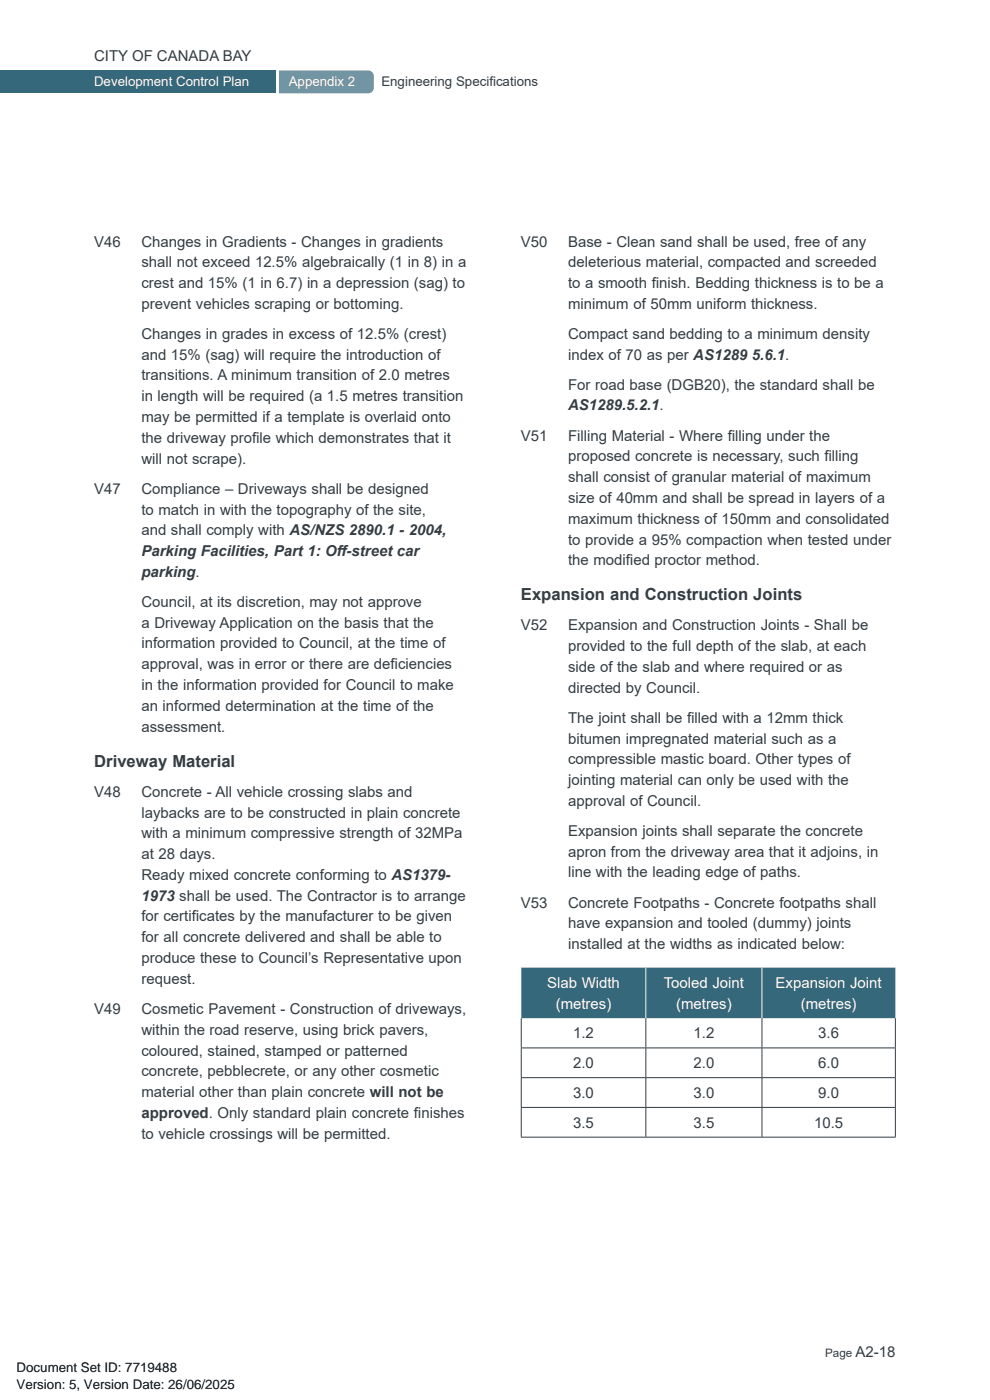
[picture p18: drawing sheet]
<svg xmlns="http://www.w3.org/2000/svg" width="210mm" height="297mm" viewBox="0 0 210 297" stroke-linecap="round" stroke-linejoin="round" font-family="sans-serif">
<defs><g id="words">
<g font-size="3.5" fill="#333c42">
<text x="110.5" y="127.3">Expansion and Construction Joints</text>
<text x="20" y="162.6">Driveway Material</text>
</g>
<g font-size="3.2" fill="#333c42">
<text x="20" y="13">CITY OF CANADA BAY</text>
<text x="20" y="52.3">V46</text>
<text x="30" y="52.3">Changes in Gradients - Changes in gradients</text>
<text x="110.5" y="52.3">V50</text>
<text x="120.5" y="52.3">Base - Clean sand shall be used, free of any</text>
<text x="30" y="56.7">shall not exceed 12.5% algebraically (1 in 8) in a</text>
<text x="120.5" y="56.7">deleterious material, compacted and screeded</text>
<text x="30" y="61.1">crest and 15% (1 in 6.7) in a depression (sag) to</text>
<text x="30" y="65.5">prevent vehicles scraping or bottoming.</text>
<text x="120.5" y="61.1">to a smooth f</text>
<text x="120.5" y="65.5">minimum of 50mm uniform thickness.</text>
<text x="138.2" y="61.1">inish. Bedding thickness is to be a</text>
<text x="30" y="71.9">Changes in grades in excess of 12.5% (crest)</text>
<text x="120.5" y="71.9">Compact sand bedding to a minimum density</text>
<text x="30" y="76.3">and 15% (sag) will require the introduction of</text>
<text x="120.5" y="76.3">index of 70 as per AS1289 5.6.1.</text>
<text x="30" y="80.7">transitions. A minimum transition of 2.0 metres</text>
<text x="120.5" y="82.7">For road base (DGB20), the standard shall be</text>
<text x="30" y="85.1">in length will be required (a 1.5 metres transition</text>
<text x="30" y="89.5">may be permitted if a template is overlaid onto</text>
<text x="120.5" y="87.1">AS1289.5.2.1.</text>
<text x="30" y="93.9">the driveway prof</text>
<text x="53.5" y="93.9">ile which demonstrates that it</text>
<text x="110.5" y="93.5">V51</text>
<text x="120.5" y="93.5">Filling Material - Where f</text>
<text x="154.4" y="93.5">illing under the</text>
<text x="30" y="98.4">will not scrape).</text>
<text x="120.5" y="97.9">proposed concrete is necessary, such f</text>
<text x="174.9" y="97.9">illing</text>
<text x="20" y="104.8">V47</text>
<text x="30" y="104.8">Compliance – Driveways shall be designed</text>
<text x="120.5" y="102.3">shall consist of granular material of maximum</text>
<text x="120.5" y="106.7">size of 40mm and shall be spread in layers of a</text>
<text x="30" y="109.2">to match in with the topography of the site,</text>
<text x="30" y="113.6">and shall comply with AS/NZS 2890.1 - 2004,</text>
<text x="120.5" y="111.1">maximum thickness of 150mm and consolidated</text>
<text x="30" y="118">Parking Facilities, Part 1: Of</text>
<text x="71.5" y="118">f-street car</text>
<text x="120.5" y="115.5">to provide a 95% compaction when tested under</text>
<text x="120.5" y="119.9">the modif</text>
<text x="132.8" y="119.9">ied proctor method.</text>
<text x="30" y="122.4">parking.</text>
<text x="30" y="128.8">Council, at its discretion, may not approve</text>
<text x="30" y="133.2">a Driveway Application on the basis that the</text>
<text x="30" y="137.6">information provided to Council, at the time of</text>
<text x="110.5" y="133.7">V52</text>
<text x="120.5" y="133.7">Expansion and Construction Joints - Shall be</text>
<text x="30" y="142">approval, was in error or there are def</text>
<text x="82.9" y="142">iciencies</text>
<text x="120.5" y="138.2">provided to the full depth of the slab, at each</text>
<text x="120.5" y="142.6">side of the slab and where required or as</text>
<text x="30" y="146.4">in the information provided for Council to make</text>
<text x="120.5" y="147">directed by Council.</text>
<text x="30" y="150.8">an informed determination at the time of the</text>
<text x="30" y="155.2">assessment.</text>
<text x="120.5" y="153.3">The joint shall be f</text>
<text x="145.7" y="153.3">illed with a 12mm thick</text>
<text x="120.5" y="157.7">bitumen impregnated material such as a</text>
<text x="120.5" y="162.1">compressible mastic board. Other types of</text>
<text x="120.5" y="166.6">jointing material can only be used with the</text>
<text x="20" y="169">V48</text>
<text x="30" y="169">Concrete - All vehicle crossing slabs and</text>
<text x="30" y="173.4">laybacks are to be constructed in plain concrete</text>
<text x="120.5" y="171">approval of Council.</text>
<text x="30" y="177.8">with a minimum compressive strength of 32MPa</text>
<text x="120.5" y="177.3">Expansion joints shall separate the concrete</text>
<text x="30" y="182.3">at 28 days.</text>
<text x="120.5" y="181.7">apron from the driveway area that it adjoins, in</text>
<text x="30" y="186.7">Ready mixed concrete conforming to AS1379-</text>
<text x="30" y="191.1">1973 shall be used. The Contractor is to arrange</text>
<text x="120.5" y="186.1">line with the leading edge of paths.</text>
<text x="30" y="195.5">for certif</text>
<text x="40.7" y="195.5">icates by the manufacturer to be given</text>
<text x="110.5" y="192.5">V53</text>
<text x="120.5" y="192.5">Concrete Footpaths - Concrete footpaths shall</text>
<text x="120.5" y="197">have expansion and tooled (dummy) joints</text>
<text x="30" y="199.9">for all concrete delivered and shall be able to</text>
<text x="120.5" y="201.4">installed at the widths as indicated below:</text>
<text x="30" y="204.3">produce these to Council’s Representative upon</text>
<text x="30" y="208.7">request.</text>
<text x="20" y="215.1">V49</text>
<text x="30" y="215.1">Cosmetic Pavement - Construction of driveways,</text>
<text x="30" y="219.5">within the road reserve, using brick pavers,</text>
<text x="121.6" y="220.3">1.2</text>
<text x="147.1" y="220.3">1.2</text>
<text x="173.6" y="220.3">3.6</text>
<text x="30" y="223.9">coloured, stained, stamped or patterned</text>
<text x="121.6" y="226.6">2.0</text>
<text x="147.1" y="226.6">2.0</text>
<text x="173.6" y="226.6">6.0</text>
<text x="30" y="228.4">concrete, pebblecrete, or any other cosmetic</text>
<text x="30" y="232.8">material other than plain concrete will not be</text>
<text x="121.6" y="232.9">3.0</text>
<text x="147.1" y="232.9">3.0</text>
<text x="173.6" y="232.9">9.0</text>
<text x="30" y="237.2">approved. Only standard plain concrete f</text>
<text x="87.8" y="237.2">inishes</text>
<text x="121.6" y="239.2">3.5</text>
<text x="147.1" y="239.2">3.5</text>
<text x="172.7" y="239.2">10.5</text>
<text x="30" y="241.6">to vehicle crossings will be permitted.</text>
<text x="181.5" y="288">A2-18</text>
</g>
<g font-size="3.2" fill="#fff">
<text x="116.1" y="209.6">Slab Width</text>
<text x="140.8" y="209.6">Tooled Joint</text>
<text x="164.5" y="209.6">Expansion Joint</text>
<text x="117.9" y="214">(metres)</text>
<text x="143.4" y="214">(metres)</text>
<text x="169.9" y="214">(metres)</text>
</g>
<g font-size="2.8" fill="#fff">
<text x="20" y="18.2">Development Control Plan</text>
<text x="61.3" y="18.2">Appendix 2</text>
</g>
<g font-size="2.8" fill="#333c42">
<text x="80.9" y="18.2">Engineering Specif</text>
<text x="103.8" y="18.2">ications</text>
</g>
<g font-size="2.8">
<text x="3.5" y="291.1">Document Set ID: 7719488</text>
<text x="3.5" y="294.7">Version: 5, Version Date: 26/06/2025</text>
</g>
<text font-size="2.5" fill="#333c42" x="175" y="288">Page</text>
</g></defs>
<path d="M0 15h58.4v4.8h-58.4z" fill="#35687b"/>
<path d="M59.2 15h18.9a1.2 1.2 0 0 1 1.2 1.2v2.4a1.2 1.2 0 0 1-1.2 1.2h-18.9z" fill="#7195a3"/>
<path d="M110.6 205.3h26.4v10.7h-26.4zM137 205.3h24.6v10.7h-24.6zM161.6 205.3h28.3v10.7h-28.3z" fill="#35687b"/>
<path d="M137 205.3v10.7M161.6 205.3v10.7" fill="none" stroke="#fff" stroke-width=".21"/>
<g fill="none" stroke="#333c42" stroke-width=".21">
<path d="M110.6 216v6.2M137 216v6.2M161.6 216v6.2M189.9 216v6.2M110.5 222.3h79.5M110.5 228.6h79.5M110.5 234.9h79.5M110.6 222.4v6.1M110.6 228.7v6.2M110.6 235v6.2M137 222.4v6.1M137 228.7v6.2"/>
<path d="M137 235v6.2M161.6 222.4v6.1M161.6 228.7v6.2M161.6 235v6.2M189.9 222.4v6.1M189.9 228.7v6.2M189.9 235v6.2M110.5 241.2h79.5"/>
</g>
<use href="#words"/>
</svg>
